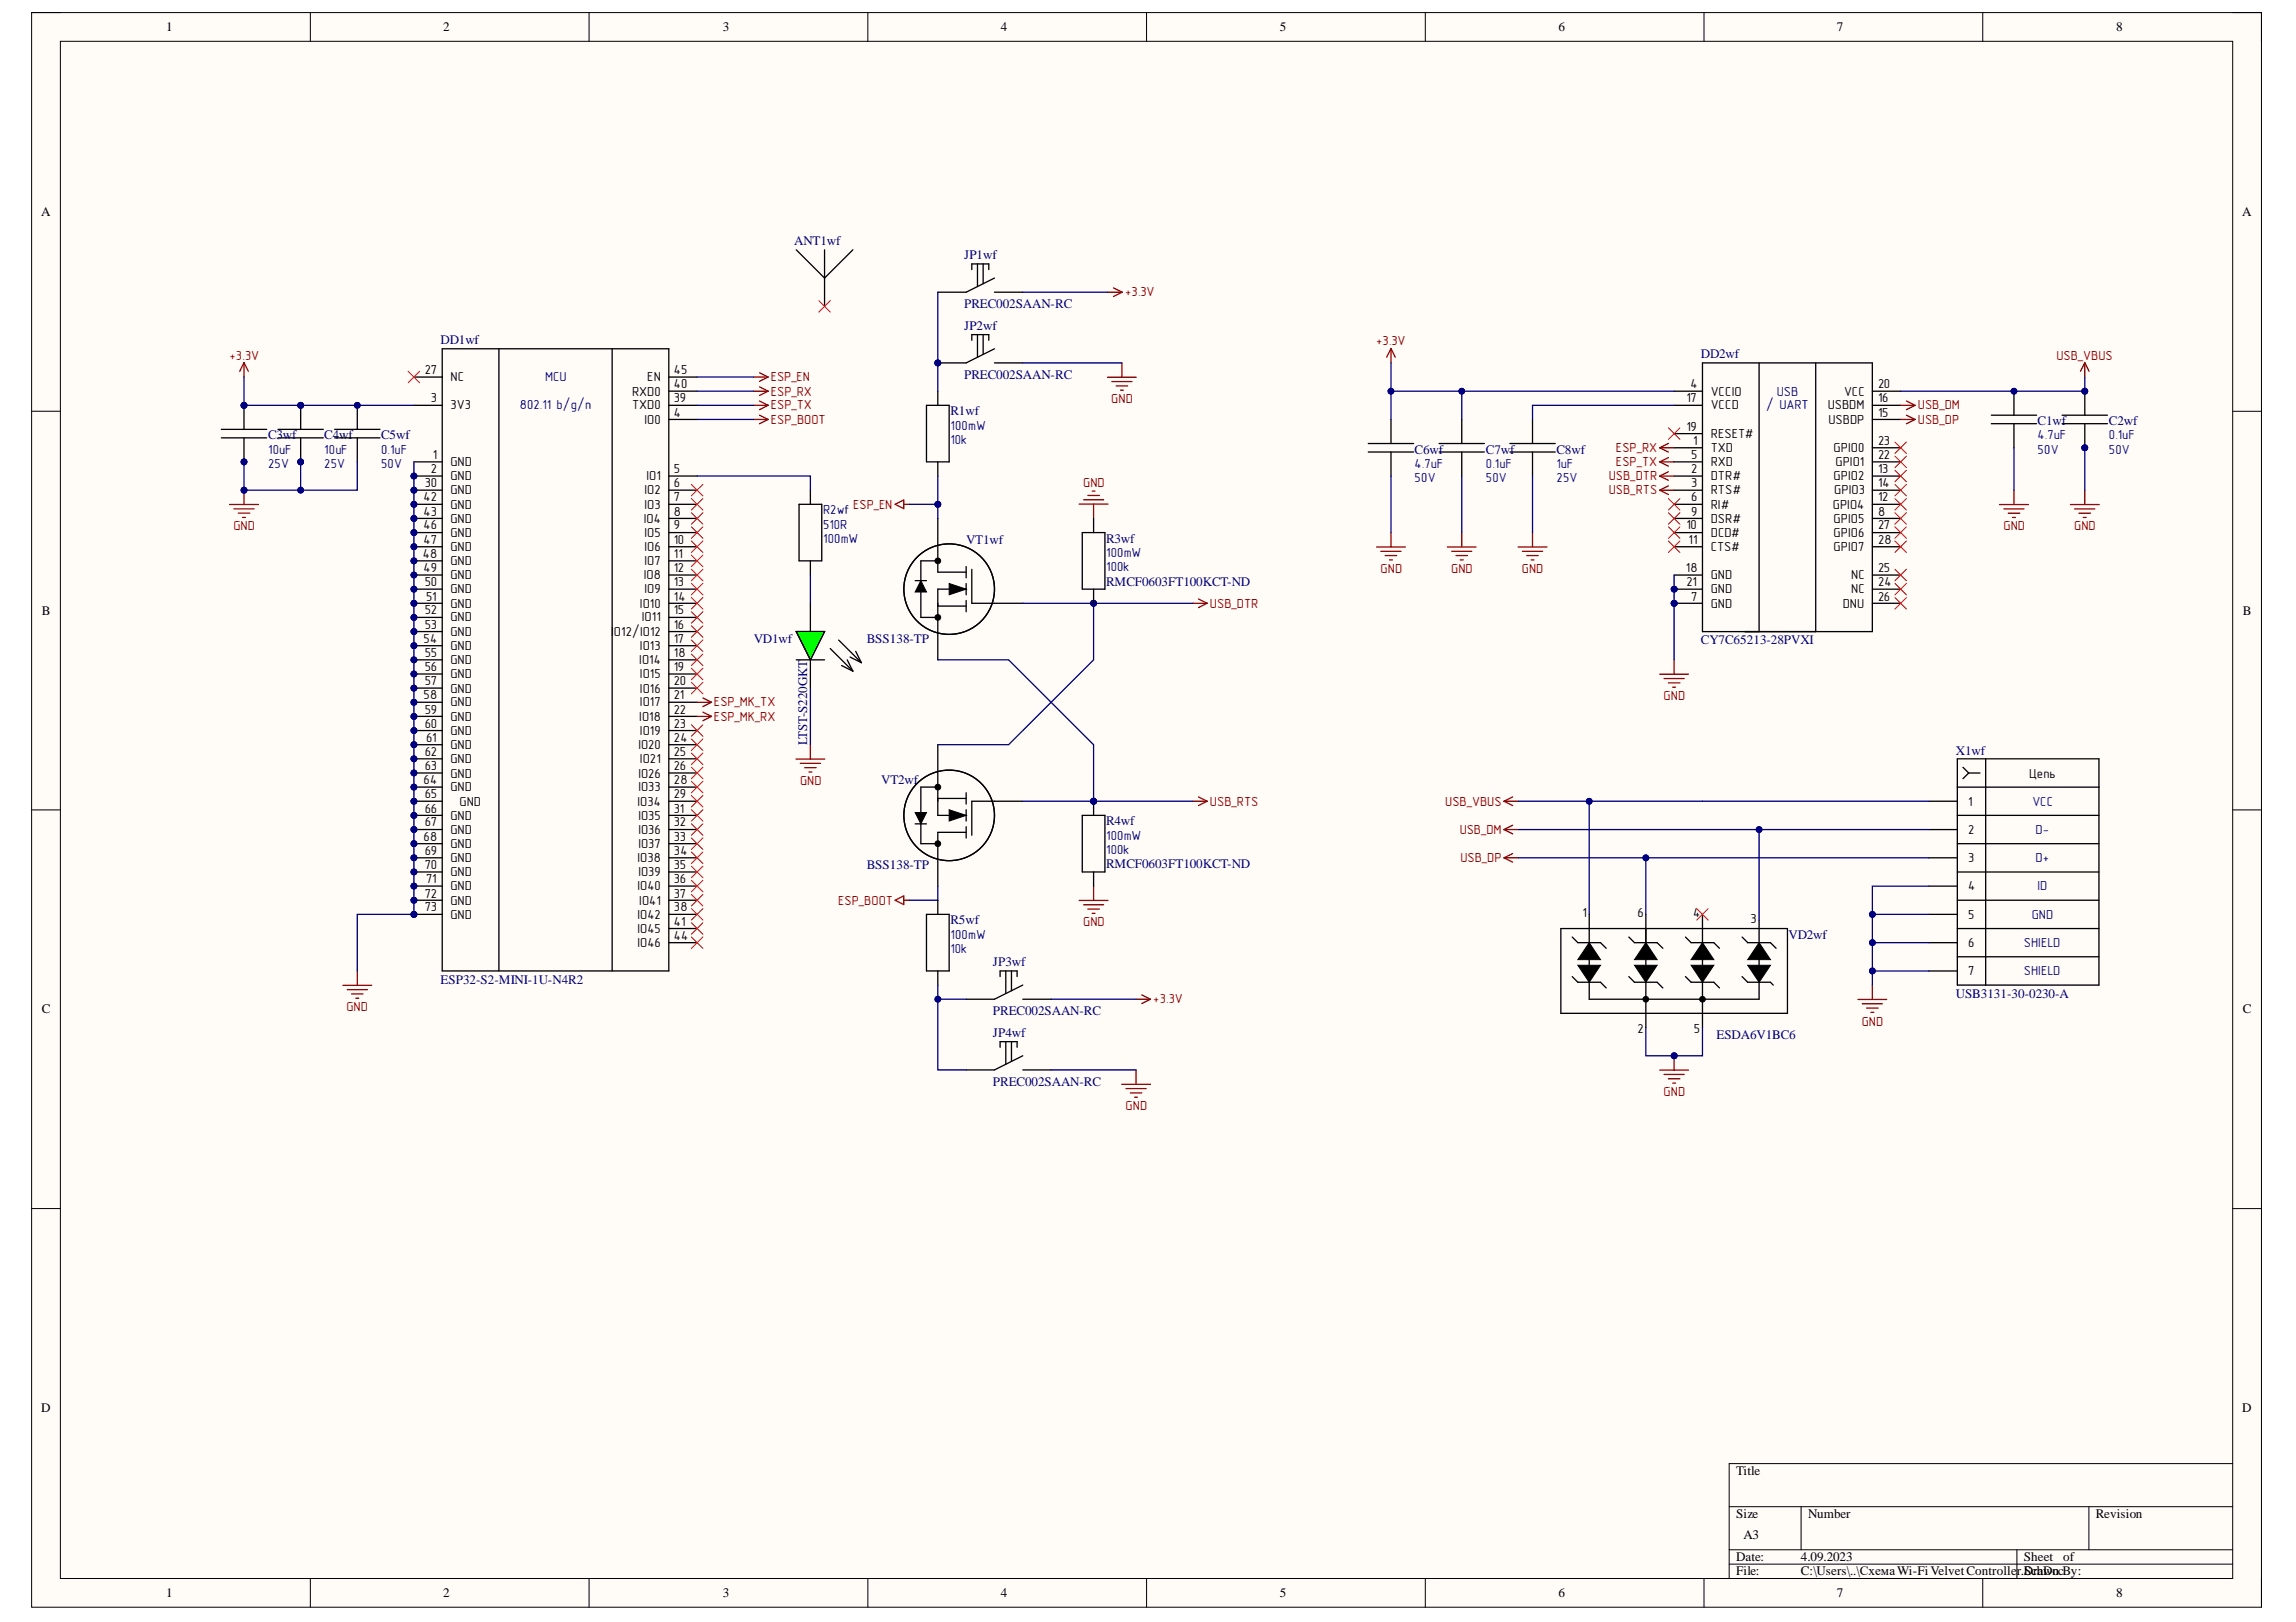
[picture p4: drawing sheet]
<svg xmlns="http://www.w3.org/2000/svg" width="297mm" height="210mm" viewBox="0 0 297 210" stroke-linecap="round" stroke-linejoin="round" font-family="sans-serif">
<defs><g id="words">
<g font-size="1.7">
<text x="21.5" y="4.1">1</text>
<text x="57.3" y="4.1">2</text>
<text x="93.5" y="4.1">3</text>
<text x="129.5" y="4.1">4</text>
<text x="165.6" y="4.1">5</text>
<text x="201.6" y="4.1">6</text>
<text x="237.6" y="4.1">7</text>
<text x="273.8" y="4.1">8</text>
<text x="5.3" y="28">A</text>
<text x="290.1" y="28">A</text>
<text x="55" y="48.4">27</text>
<text x="55.7" y="52">3</text>
<text x="58.3" y="53">3V3</text>
<text x="58.3" y="49.3">NC</text>
<text x="81.8" y="53">TXD0</text>
<text x="81.8" y="51.2">RXD0</text>
<text x="83.7" y="49.3">EN</text>
<text x="87.2" y="53.9">4</text>
<text x="87.2" y="52">39</text>
<text x="87.2" y="50.3">40</text>
<text x="87.2" y="48.4">45</text>
<text x="218.2" y="52">17</text>
<text x="218.7" y="50.3">4</text>
<text x="221.3" y="51.2">VCCIO</text>
<text x="221.3" y="53">VCCD</text>
<text x="236.5" y="53">USBDM</text>
<text x="238.6" y="51.2">VCC</text>
<text x="243" y="53.9">15</text>
<text x="243" y="52">16</text>
<text x="243" y="50.3">20</text>
<text x="56" y="59.4">1</text>
<text x="83.4" y="54.8">IO0</text>
<text x="218.2" y="55.8">19</text>
<text x="218.8" y="59.4">5</text>
<text x="219" y="57.5">1</text>
<text x="221.3" y="58.5">TXD</text>
<text x="221.3" y="56.7">RESET#</text>
<text x="236.5" y="54.8">USBDP</text>
<text x="237.2" y="58.5">GPIO0</text>
<text x="243" y="59.4">22</text>
<text x="243" y="57.5">23</text>
<text x="54.8" y="64.9">42</text>
<text x="55" y="63">30</text>
<text x="55.7" y="61.3">2</text>
<text x="58.3" y="60.3">GND</text>
<text x="58.3" y="62.2">GND</text>
<text x="58.3" y="64">GND</text>
<text x="58.3" y="65.8">GND</text>
<text x="83.4" y="64">IO2</text>
<text x="83.4" y="65.8">IO3</text>
<text x="83.6" y="62.2">IO1</text>
<text x="87.2" y="61.3">5</text>
<text x="87.2" y="63">6</text>
<text x="87.2" y="64.9">7</text>
<text x="218.8" y="61.3">2</text>
<text x="218.8" y="63">3</text>
<text x="218.8" y="64.9">6</text>
<text x="221.3" y="62.2">DTR#</text>
<text x="221.3" y="64">RTS#</text>
<text x="221.3" y="60.3">RXD</text>
<text x="221.3" y="65.8">RI#</text>
<text x="237.1" y="65.8">GPIO4</text>
<text x="237.2" y="62.2">GPIO2</text>
<text x="237.3" y="64">GPIO3</text>
<text x="237.5" y="60.3">GPIO1</text>
<text x="243" y="64.9">12</text>
<text x="243" y="61.3">13</text>
<text x="243" y="63">14</text>
<text x="54.8" y="66.7">43</text>
<text x="54.8" y="68.5">46</text>
<text x="54.8" y="70.4">47</text>
<text x="58.3" y="67.7">GND</text>
<text x="58.3" y="69.4">GND</text>
<text x="58.3" y="71.3">GND</text>
<text x="83.3" y="67.7">IO4</text>
<text x="83.4" y="69.4">IO5</text>
<text x="83.4" y="71.3">IO6</text>
<text x="87.2" y="66.7">8</text>
<text x="87.2" y="68.5">9</text>
<text x="87.2" y="70.4">10</text>
<text x="218.2" y="68.5">10</text>
<text x="218.4" y="70.4">11</text>
<text x="218.8" y="66.7">9</text>
<text x="221.3" y="67.7">DSR#</text>
<text x="221.3" y="69.4">DCD#</text>
<text x="221.3" y="71.3">CTS#</text>
<text x="237.2" y="67.7">GPIO5</text>
<text x="237.2" y="69.4">GPIO6</text>
<text x="237.2" y="71.3">GPIO7</text>
<text x="243" y="66.7">8</text>
<text x="243" y="68.5">27</text>
<text x="243" y="70.4">28</text>
<text x="54.7" y="72.2">48</text>
<text x="54.8" y="74">49</text>
<text x="55" y="75.9">50</text>
<text x="55.1" y="77.7">51</text>
<text x="58.3" y="73.2">GND</text>
<text x="58.3" y="74.9">GND</text>
<text x="58.3" y="76.8">GND</text>
<text x="83.3" y="74.9">IO8</text>
<text x="83.4" y="73.2">IO7</text>
<text x="83.4" y="76.8">IO9</text>
<text x="87.2" y="72.2">11</text>
<text x="87.2" y="74">12</text>
<text x="87.2" y="75.9">13</text>
<text x="87.2" y="77.7">14</text>
<text x="218.1" y="74">18</text>
<text x="218.2" y="75.9">21</text>
<text x="218.8" y="77.7">7</text>
<text x="221.3" y="74.9">GND</text>
<text x="221.3" y="76.8">GND</text>
<text x="239.5" y="76.8">NC</text>
<text x="239.5" y="74.9">NC</text>
<text x="243" y="75.9">24</text>
<text x="243" y="74">25</text>
<text x="243" y="77.7">26</text>
<text x="5.4" y="79.6">B</text>
<text x="54.8" y="83.2">54</text>
<text x="55" y="79.5">52</text>
<text x="55" y="81.4">53</text>
<text x="58.3" y="78.7">GND</text>
<text x="58.3" y="80.4">GND</text>
<text x="58.3" y="82.3">GND</text>
<text x="79.1" y="82.3">IO12/IO12</text>
<text x="82.8" y="78.7">IO10</text>
<text x="83" y="80.4">IO11</text>
<text x="87.2" y="79.5">15</text>
<text x="87.2" y="81.4">16</text>
<text x="87.2" y="83.2">17</text>
<text x="221.3" y="78.7">GND</text>
<text x="238.4" y="78.7">DNU</text>
<text x="290.2" y="79.6">B</text>
<text x="55" y="85">55</text>
<text x="55" y="86.8">56</text>
<text x="55" y="88.7">57</text>
<text x="58.3" y="84.1">GND</text>
<text x="58.3" y="85.9">GND</text>
<text x="58.3" y="87.8">GND</text>
<text x="58.3" y="89.6">GND</text>
<text x="82.7" y="85.9">IO14</text>
<text x="82.8" y="84.1">IO13</text>
<text x="82.8" y="87.8">IO15</text>
<text x="82.8" y="89.6">IO16</text>
<text x="87.2" y="85">18</text>
<text x="87.2" y="86.8">19</text>
<text x="87.2" y="88.7">20</text>
<text x="54.8" y="90.5">58</text>
<text x="55" y="92.3">59</text>
<text x="55" y="94.2">60</text>
<text x="55.1" y="96">61</text>
<text x="58.3" y="91.4">GND</text>
<text x="58.3" y="93.3">GND</text>
<text x="58.3" y="95.1">GND</text>
<text x="82.7" y="93.3">IO18</text>
<text x="82.8" y="91.4">IO17</text>
<text x="82.8" y="95.1">IO19</text>
<text x="87.2" y="90.5">21</text>
<text x="87.2" y="92.3">22</text>
<text x="87.2" y="94.2">23</text>
<text x="87.2" y="96">24</text>
<text x="54.8" y="101.5">64</text>
<text x="55" y="97.8">62</text>
<text x="55" y="99.7">63</text>
<text x="58.3" y="96.9">GND</text>
<text x="58.3" y="98.8">GND</text>
<text x="58.3" y="100.6">GND</text>
<text x="82.6" y="96.9">IO20</text>
<text x="82.6" y="100.6">IO26</text>
<text x="82.8" y="98.8">IO21</text>
<text x="87.2" y="97.8">25</text>
<text x="87.2" y="99.7">26</text>
<text x="87.2" y="101.5">28</text>
<text x="262.5" y="100.6">Цепь</text>
<text x="55" y="103.3">65</text>
<text x="55" y="105.2">66</text>
<text x="55" y="107">67</text>
<text x="58.3" y="102.4">GND</text>
<text x="58.3" y="106.1">GND</text>
<text x="58.3" y="107.9">GND</text>
<text x="59.5" y="104.3">GND</text>
<text x="82.5" y="104.3">IO34</text>
<text x="82.6" y="102.4">IO33</text>
<text x="82.6" y="107.9">IO36</text>
<text x="82.6" y="106.1">IO35</text>
<text x="87.2" y="103.3">29</text>
<text x="87.2" y="107">32</text>
<text x="87.2" y="105.2">31</text>
<text x="254.6" y="104.3">1</text>
<text x="254.6" y="107.9">2</text>
<text x="54.8" y="108.8">68</text>
<text x="55" y="110.7">69</text>
<text x="55" y="112.4">70</text>
<text x="58.3" y="109.7">GND</text>
<text x="58.3" y="111.6">GND</text>
<text x="58.3" y="113.4">GND</text>
<text x="82.5" y="111.6">IO38</text>
<text x="82.6" y="109.7">IO37</text>
<text x="82.6" y="113.4">IO39</text>
<text x="87.2" y="108.8">33</text>
<text x="87.2" y="110.7">34</text>
<text x="87.2" y="112.4">35</text>
<text x="254.6" y="111.6">3</text>
<text x="55" y="116.2">72</text>
<text x="55" y="117.9">73</text>
<text x="55.1" y="114.3">71</text>
<text x="58.3" y="115.2">GND</text>
<text x="58.3" y="117.1">GND</text>
<text x="58.3" y="118.9">GND</text>
<text x="82.5" y="115.2">IO40</text>
<text x="82.5" y="118.9">IO42</text>
<text x="82.7" y="117.1">IO41</text>
<text x="87.2" y="114.3">36</text>
<text x="87.2" y="116.2">37</text>
<text x="87.2" y="117.9">38</text>
<text x="87.2" y="119.8">41</text>
<text x="204.7" y="118.7">1</text>
<text x="211.8" y="118.7">6</text>
<text x="219" y="118.7">4</text>
<text x="226.5" y="119.5">3</text>
<text x="254.6" y="115.2">4</text>
<text x="254.6" y="118.9">5</text>
<text x="82.5" y="120.7">IO45</text>
<text x="82.5" y="122.6">IO46</text>
<text x="87.2" y="121.7">44</text>
<text x="254.6" y="122.6">6</text>
<text x="5.4" y="131.1">C</text>
<text x="254.6" y="126.2">7</text>
<text x="290.2" y="131.1">C</text>
<text x="211.8" y="133.7">2</text>
<text x="219.1" y="133.7">5</text>
<text x="5.3" y="182.7">D</text>
<text x="290.1" y="182.7">D</text>
<text x="224.6" y="190.8">Title</text>
<text x="224.6" y="196.4">Size</text>
<text x="233.9" y="196.4">Number</text>
<text x="271.1" y="196.4">Revision</text>
<text x="224.6" y="202">Date:</text>
<text x="224.6" y="203.9">File:</text>
<text x="225.5" y="199.2">A3</text>
<text x="233" y="202">4.09.2023</text>
<text x="233" y="203.9">C:\Users\..\СхемаWi-FiVelvetController.SchDoc</text>
<text x="261.8" y="202">Sheet</text>
<text x="261.8" y="203.9">Drawn By:</text>
<text x="266.9" y="202">of</text>
<text x="21.5" y="206.6">1</text>
<text x="57.3" y="206.6">2</text>
<text x="93.5" y="206.6">3</text>
<text x="129.5" y="206.6">4</text>
<text x="165.6" y="206.6">5</text>
<text x="201.6" y="206.6">6</text>
<text x="237.6" y="206.6">7</text>
<text x="273.8" y="206.6">8</text>
</g>
<g font-size="1.7" fill="#000080">
<text x="102.8" y="31.8">ANT1wf</text>
<text x="124.7" y="33.5">JP1wf</text>
<text x="124.7" y="39.9">PREC002SAAN-RC</text>
<text x="57" y="44.5">DD1wf</text>
<text x="124.7" y="42.7">JP2wf</text>
<text x="220.1" y="46.4">DD2wf</text>
<text x="67.2" y="53">802.11 b/g/n</text>
<text x="70.5" y="49.3">MCU</text>
<text x="123" y="53.7">R1wf</text>
<text x="124.7" y="49">PREC002SAAN-RC</text>
<text x="228.5" y="53">/ UART</text>
<text x="229.9" y="51.2">USB</text>
<text x="34.7" y="58.7">10uF</text>
<text x="34.7" y="56.9">C3wf</text>
<text x="41.9" y="58.7">10uF</text>
<text x="41.9" y="56.9">C4wf</text>
<text x="49.3" y="58.7">0.1uF</text>
<text x="49.3" y="56.9">C5wf</text>
<text x="123" y="55.6">100mW</text>
<text x="123" y="57.4">10k</text>
<text x="183" y="58.7">C6wf</text>
<text x="192.2" y="58.7">C7wf</text>
<text x="201.4" y="58.7">C8wf</text>
<text x="263.6" y="56.9">4.7uF</text>
<text x="263.6" y="58.7">50V</text>
<text x="263.6" y="55">C1wf</text>
<text x="272.8" y="56.9">0.1uF</text>
<text x="272.8" y="58.7">50V</text>
<text x="272.8" y="55">C2wf</text>
<text x="34.7" y="60.6">25V</text>
<text x="41.9" y="60.6">25V</text>
<text x="49.3" y="60.6">50V</text>
<text x="183" y="60.6">4.7uF</text>
<text x="183" y="62.4">50V</text>
<text x="192.2" y="60.6">0.1uF</text>
<text x="192.2" y="62.4">50V</text>
<text x="201.4" y="60.6">1uF</text>
<text x="201.4" y="62.4">25V</text>
<text x="106.5" y="68.4">510R</text>
<text x="106.5" y="70.3">100mW</text>
<text x="106.5" y="66.6">R2wf</text>
<text x="125" y="70.4">VT1wf</text>
<text x="143.1" y="70.2">R3wf</text>
<text x="143.1" y="72.1">100mW</text>
<text x="143.1" y="73.9">100k</text>
<text x="143.1" y="75.8">RMCF0603FT100KCT-ND</text>
<text x="97.5" y="83.2">VD1wf</text>
<text x="112.1" y="83.2">BSS138-TP</text>
<text x="220.1" y="83.4">CY7C65213-28PVXI</text>
<text x="104.4" y="96.4" transform="rotate(-90 104.4 96.4)">LTST-S220GKT</text>
<text x="114" y="101.5">VT2wf</text>
<text x="253" y="97.7">X1wf</text>
<text x="143.1" y="106.8">R4wf</text>
<text x="262.9" y="104.3">VCC</text>
<text x="263.4" y="107.9">D-</text>
<text x="112.1" y="112.4">BSS138-TP</text>
<text x="143.1" y="108.6">100mW</text>
<text x="143.1" y="110.5">100k</text>
<text x="143.1" y="112.4">RMCF0603FT100KCT-ND</text>
<text x="263.4" y="111.6">D+</text>
<text x="123" y="119.6">R5wf</text>
<text x="262.8" y="118.9">GND</text>
<text x="263.6" y="115.2">ID</text>
<text x="123" y="121.5">100mW</text>
<text x="123" y="123.3">10k</text>
<text x="128.5" y="125">JP3wf</text>
<text x="231.4" y="121.5">VD2wf</text>
<text x="261.8" y="122.6">SHIELD</text>
<text x="57" y="127.3">ESP32-S2-MINI-1U-N4R2</text>
<text x="128.5" y="131.4">PREC002SAAN-RC</text>
<text x="253" y="129.2">USB3131-30-0230-A</text>
<text x="261.8" y="126.2">SHIELD</text>
<text x="128.5" y="134.2">JP4wf</text>
<text x="222.1" y="134.4">ESDA6V1BC6</text>
<text x="128.5" y="140.5">PREC002SAAN-RC</text>
</g>
<g font-size="1.7" fill="#800000">
<text x="145.5" y="38.4">+3.3V</text>
<text x="29.7" y="46.6">+3.3V</text>
<text x="178" y="44.7">+3.3V</text>
<text x="266.1" y="46.6">USB_VBUS</text>
<text x="99.7" y="49.3">ESP_EN</text>
<text x="99.7" y="53">ESP_TX</text>
<text x="99.7" y="51.2">ESP_RX</text>
<text x="143.8" y="52.1">GND</text>
<text x="248.1" y="53">USB_DM</text>
<text x="99.7" y="54.8">ESP_BOOT</text>
<text x="209.1" y="58.5">ESP_RX</text>
<text x="248.1" y="54.8">USB_DP</text>
<text x="110.4" y="65.8">ESP_EN</text>
<text x="140.1" y="63">GND</text>
<text x="208.1" y="64">USB_RTS</text>
<text x="208.1" y="62.2">USB_DTR</text>
<text x="209.1" y="60.3">ESP_TX</text>
<text x="30.2" y="68.6">GND</text>
<text x="259.2" y="68.6">GND</text>
<text x="268.3" y="68.6">GND</text>
<text x="178.6" y="74.1">GND</text>
<text x="187.7" y="74.1">GND</text>
<text x="196.9" y="74.1">GND</text>
<text x="156.5" y="78.7">USB_DTR</text>
<text x="92.4" y="91.4">ESP_MK_TX</text>
<text x="92.4" y="93.3">ESP_MK_RX</text>
<text x="215.2" y="90.6">GND</text>
<text x="103.5" y="101.5">GND</text>
<text x="156.5" y="104.3">USB_RTS</text>
<text x="187" y="104.3">USB_VBUS</text>
<text x="188.8" y="107.9">USB_DM</text>
<text x="188.9" y="111.6">USB_DP</text>
<text x="108.4" y="117.1">ESP_BOOT</text>
<text x="140.1" y="119.9">GND</text>
<text x="44.8" y="130.9">GND</text>
<text x="149.2" y="129.8">+3.3V</text>
<text x="240.9" y="132.7">GND</text>
<text x="145.6" y="143.7">GND</text>
<text x="215.2" y="141.8">GND</text>
</g>
</g></defs>
<path d="M4.1 1.6h288.5v206.4h-288.5z" fill-rule="evenodd" fill="#fffcf8"/>
<path d="M4.1 1.6h288.5v206.4h-288.5z" fill="none" stroke="#000" stroke-width=".13"/>
<path d="M7.8 5.3h281v199h-281z" fill-rule="evenodd" fill="#fffcf8"/>
<g fill="none" stroke="#000" stroke-width=".13">
<path d="M4.1 1.6h3.7M7.8 5.3h281v199h-281zM40.1 1.6v3.7M76.2 1.6v3.7M112.3 1.6v3.7M148.3 1.6v3.7M184.4 1.6v3.7M220.5 1.6v3.7M256.5 1.6v3.7M288.8 1.6h3.8v3.7M4.1 53.2h3.7M288.8 53.2h3.8"/>
<path d="M4.1 104.8h3.7M288.8 104.8h3.8M4.1 156.4h3.7M288.8 156.4h3.8M223.7 195h65.1M233 195v5.6M270.2 195v5.6M288.8 189.4h-65.1v14.9M40.1 204.3v3.7M76.2 204.3v3.7M112.3 204.3v3.7M148.3 204.3v3.7"/>
<path d="M184.4 204.3v3.7M220.5 204.3v3.7M223.7 200.6h65.1M223.7 202.4h65.1M256.5 204.3v3.7M260.9 200.6v3.7M292.6 204.3v3.7"/>
</g>
<circle cx="53.6" cy="61.6" r=".37" fill="#000080"/>
<circle cx="53.6" cy="61.6" r=".37" fill="none" stroke="#000080" stroke-width=".13"/>
<circle cx="53.6" cy="63.4" r=".37" fill="#000080"/>
<circle cx="53.6" cy="63.4" r=".37" fill="none" stroke="#000080" stroke-width=".13"/>
<circle cx="53.6" cy="65.3" r=".37" fill="#000080"/>
<circle cx="53.6" cy="65.3" r=".37" fill="none" stroke="#000080" stroke-width=".13"/>
<circle cx="53.6" cy="67.1" r=".37" fill="#000080"/>
<circle cx="53.6" cy="67.1" r=".37" fill="none" stroke="#000080" stroke-width=".13"/>
<circle cx="53.5" cy="68.9" r=".37" fill="#000080"/>
<circle cx="53.5" cy="68.9" r=".37" fill="none" stroke="#000080" stroke-width=".13"/>
<circle cx="53.6" cy="70.8" r=".37" fill="#000080"/>
<circle cx="53.6" cy="70.8" r=".37" fill="none" stroke="#000080" stroke-width=".13"/>
<circle cx="53.6" cy="72.6" r=".37" fill="#000080"/>
<circle cx="53.6" cy="72.6" r=".37" fill="none" stroke="#000080" stroke-width=".13"/>
<circle cx="53.6" cy="74.4" r=".37" fill="#000080"/>
<circle cx="53.6" cy="74.4" r=".37" fill="none" stroke="#000080" stroke-width=".13"/>
<circle cx="53.6" cy="76.2" r=".37" fill="#000080"/>
<circle cx="53.6" cy="76.2" r=".37" fill="none" stroke="#000080" stroke-width=".13"/>
<circle cx="53.6" cy="78.1" r=".37" fill="#000080"/>
<circle cx="53.6" cy="78.1" r=".37" fill="none" stroke="#000080" stroke-width=".13"/>
<circle cx="53.6" cy="79.9" r=".37" fill="#000080"/>
<circle cx="53.6" cy="79.9" r=".37" fill="none" stroke="#000080" stroke-width=".13"/>
<circle cx="53.5" cy="81.7" r=".37" fill="#000080"/>
<circle cx="53.5" cy="81.7" r=".37" fill="none" stroke="#000080" stroke-width=".13"/>
<circle cx="53.6" cy="83.6" r=".37" fill="#000080"/>
<circle cx="53.6" cy="83.6" r=".37" fill="none" stroke="#000080" stroke-width=".13"/>
<circle cx="53.6" cy="85.4" r=".37" fill="#000080"/>
<circle cx="53.6" cy="85.4" r=".37" fill="none" stroke="#000080" stroke-width=".13"/>
<circle cx="53.6" cy="87.2" r=".37" fill="#000080"/>
<circle cx="53.6" cy="87.2" r=".37" fill="none" stroke="#000080" stroke-width=".13"/>
<circle cx="53.6" cy="89.1" r=".37" fill="#000080"/>
<circle cx="53.6" cy="89.1" r=".37" fill="none" stroke="#000080" stroke-width=".13"/>
<circle cx="53.6" cy="90.9" r=".37" fill="#000080"/>
<circle cx="53.6" cy="90.9" r=".37" fill="none" stroke="#000080" stroke-width=".13"/>
<circle cx="53.6" cy="92.7" r=".37" fill="#000080"/>
<circle cx="53.6" cy="92.7" r=".37" fill="none" stroke="#000080" stroke-width=".13"/>
<circle cx="53.5" cy="94.5" r=".37" fill="#000080"/>
<circle cx="53.5" cy="94.5" r=".37" fill="none" stroke="#000080" stroke-width=".13"/>
<circle cx="53.6" cy="96.4" r=".37" fill="#000080"/>
<circle cx="53.6" cy="96.4" r=".37" fill="none" stroke="#000080" stroke-width=".13"/>
<circle cx="53.6" cy="98.2" r=".37" fill="#000080"/>
<circle cx="53.6" cy="98.2" r=".37" fill="none" stroke="#000080" stroke-width=".13"/>
<circle cx="53.6" cy="100" r=".37" fill="#000080"/>
<circle cx="53.6" cy="100" r=".37" fill="none" stroke="#000080" stroke-width=".13"/>
<circle cx="53.6" cy="101.9" r=".37" fill="#000080"/>
<circle cx="53.6" cy="101.9" r=".37" fill="none" stroke="#000080" stroke-width=".13"/>
<circle cx="53.6" cy="103.7" r=".37" fill="#000080"/>
<circle cx="53.6" cy="103.7" r=".37" fill="none" stroke="#000080" stroke-width=".13"/>
<circle cx="53.6" cy="105.5" r=".37" fill="#000080"/>
<circle cx="53.6" cy="105.5" r=".37" fill="none" stroke="#000080" stroke-width=".13"/>
<circle cx="53.5" cy="107.3" r=".37" fill="#000080"/>
<circle cx="53.5" cy="107.3" r=".37" fill="none" stroke="#000080" stroke-width=".13"/>
<circle cx="53.6" cy="109.2" r=".37" fill="#000080"/>
<circle cx="53.6" cy="109.2" r=".37" fill="none" stroke="#000080" stroke-width=".13"/>
<circle cx="53.6" cy="111" r=".37" fill="#000080"/>
<circle cx="53.6" cy="111" r=".37" fill="none" stroke="#000080" stroke-width=".13"/>
<circle cx="53.6" cy="112.8" r=".37" fill="#000080"/>
<circle cx="53.6" cy="112.8" r=".37" fill="none" stroke="#000080" stroke-width=".13"/>
<circle cx="53.6" cy="114.7" r=".37" fill="#000080"/>
<circle cx="53.6" cy="114.7" r=".37" fill="none" stroke="#000080" stroke-width=".13"/>
<circle cx="53.6" cy="116.5" r=".37" fill="#000080"/>
<circle cx="53.6" cy="116.5" r=".37" fill="none" stroke="#000080" stroke-width=".13"/>
<circle cx="53.6" cy="118.3" r=".37" fill="#000080"/>
<circle cx="53.6" cy="118.3" r=".37" fill="none" stroke="#000080" stroke-width=".13"/>
<path d="M53.5 59.8h3.7M53.5 61.6h3.7" fill="none" stroke="#000" stroke-width=".17"/>
<circle cx="53.6" cy="61.6" r=".37" fill="#000080"/>
<circle cx="53.6" cy="61.6" r=".37" fill="none" stroke="#000080" stroke-width=".13"/>
<g fill="none" stroke="#000" stroke-width=".17">
<path d="M53.5 52.5h3.7M53.5 48.8h3.7M86.5 54.3h3.7M53.5 63.4h3.7M86.5 61.6h3.7M86.5 63.4h3.7M86.5 65.3h3.7M86.5 67.1h3.7M86.5 68.9h3.7M86.5 70.8h3.7M86.5 72.6h3.7M86.5 74.4h3.7"/>
<path d="M86.5 76.2h3.7M86.5 78.1h3.7M86.5 79.9h3.7M86.5 81.7h3.7M86.5 83.6h3.7M86.5 85.4h3.7M86.5 87.2h3.7M86.5 89h3.7M86.5 90.9h3.7M86.5 92.7h3.7M86.5 94.5h3.7M86.5 96.4h3.7"/>
<path d="M86.5 98.2h3.7M86.5 100h3.7M86.5 101.9h3.7M86.5 103.7h3.7"/>
</g>
<circle cx="53.6" cy="63.4" r=".37" fill="#000080"/>
<circle cx="53.6" cy="63.4" r=".37" fill="none" stroke="#000080" stroke-width=".13"/>
<path d="M86.5 52.5h3.7M86.5 50.6h3.7M53.5 65.3h3.7M86.5 107.3h3.7M86.5 109.2h3.7M86.5 111h3.7M86.5 112.8h3.7M86.5 114.7h3.7M86.5 116.5h3.7M86.5 118.3h3.7M86.5 120.2h3.7" fill="none" stroke="#000" stroke-width=".17"/>
<circle cx="53.6" cy="65.3" r=".37" fill="#000080"/>
<circle cx="53.6" cy="65.3" r=".37" fill="none" stroke="#000080" stroke-width=".13"/>
<path d="M53.5 67.1h3.7" fill="none" stroke="#000" stroke-width=".17"/>
<circle cx="53.6" cy="67.1" r=".37" fill="#000080"/>
<circle cx="53.6" cy="67.1" r=".37" fill="none" stroke="#000080" stroke-width=".13"/>
<path d="M86.5 48.8h3.7M53.5 68.9h3.7M86.5 105.5h3.7M86.5 122h3.7" fill="none" stroke="#000" stroke-width=".17"/>
<circle cx="53.5" cy="68.9" r=".37" fill="#000080"/>
<circle cx="53.5" cy="68.9" r=".37" fill="none" stroke="#000080" stroke-width=".13"/>
<path d="M53.5 70.8h3.7" fill="none" stroke="#000" stroke-width=".17"/>
<circle cx="53.6" cy="70.8" r=".37" fill="#000080"/>
<circle cx="53.6" cy="70.8" r=".37" fill="none" stroke="#000080" stroke-width=".13"/>
<path d="M53.5 72.6h3.7" fill="none" stroke="#000" stroke-width=".17"/>
<circle cx="53.6" cy="72.6" r=".37" fill="#000080"/>
<circle cx="53.6" cy="72.6" r=".37" fill="none" stroke="#000080" stroke-width=".13"/>
<path d="M53.5 74.4h3.7" fill="none" stroke="#000" stroke-width=".17"/>
<circle cx="53.6" cy="74.4" r=".37" fill="#000080"/>
<circle cx="53.6" cy="74.4" r=".37" fill="none" stroke="#000080" stroke-width=".13"/>
<path d="M53.5 76.2h3.7" fill="none" stroke="#000" stroke-width=".17"/>
<circle cx="53.6" cy="76.2" r=".37" fill="#000080"/>
<circle cx="53.6" cy="76.2" r=".37" fill="none" stroke="#000080" stroke-width=".13"/>
<path d="M53.5 78.1h3.7" fill="none" stroke="#000" stroke-width=".17"/>
<circle cx="53.6" cy="78.1" r=".37" fill="#000080"/>
<circle cx="53.6" cy="78.1" r=".37" fill="none" stroke="#000080" stroke-width=".13"/>
<path d="M53.5 79.9h3.7" fill="none" stroke="#000" stroke-width=".17"/>
<circle cx="53.6" cy="79.9" r=".37" fill="#000080"/>
<circle cx="53.6" cy="79.9" r=".37" fill="none" stroke="#000080" stroke-width=".13"/>
<path d="M53.5 81.7h3.7" fill="none" stroke="#000" stroke-width=".17"/>
<circle cx="53.5" cy="81.7" r=".37" fill="#000080"/>
<circle cx="53.5" cy="81.7" r=".37" fill="none" stroke="#000080" stroke-width=".13"/>
<path d="M53.5 83.6h3.7" fill="none" stroke="#000" stroke-width=".17"/>
<circle cx="53.6" cy="83.6" r=".37" fill="#000080"/>
<circle cx="53.6" cy="83.6" r=".37" fill="none" stroke="#000080" stroke-width=".13"/>
<path d="M53.5 85.4h3.7" fill="none" stroke="#000" stroke-width=".17"/>
<circle cx="53.6" cy="85.4" r=".37" fill="#000080"/>
<circle cx="53.6" cy="85.4" r=".37" fill="none" stroke="#000080" stroke-width=".13"/>
<path d="M53.5 87.2h3.7" fill="none" stroke="#000" stroke-width=".17"/>
<circle cx="53.6" cy="87.2" r=".37" fill="#000080"/>
<circle cx="53.6" cy="87.2" r=".37" fill="none" stroke="#000080" stroke-width=".13"/>
<path d="M53.5 89h3.7" fill="none" stroke="#000" stroke-width=".17"/>
<circle cx="53.6" cy="89.1" r=".37" fill="#000080"/>
<circle cx="53.6" cy="89.1" r=".37" fill="none" stroke="#000080" stroke-width=".13"/>
<path d="M53.5 90.9h3.7" fill="none" stroke="#000" stroke-width=".17"/>
<circle cx="53.6" cy="90.9" r=".37" fill="#000080"/>
<circle cx="53.6" cy="90.9" r=".37" fill="none" stroke="#000080" stroke-width=".13"/>
<path d="M53.5 92.7h3.7" fill="none" stroke="#000" stroke-width=".17"/>
<circle cx="53.6" cy="92.7" r=".37" fill="#000080"/>
<circle cx="53.6" cy="92.7" r=".37" fill="none" stroke="#000080" stroke-width=".13"/>
<path d="M53.5 94.5h3.7" fill="none" stroke="#000" stroke-width=".17"/>
<circle cx="53.5" cy="94.5" r=".37" fill="#000080"/>
<circle cx="53.5" cy="94.5" r=".37" fill="none" stroke="#000080" stroke-width=".13"/>
<path d="M53.5 96.4h3.7" fill="none" stroke="#000" stroke-width=".17"/>
<circle cx="53.6" cy="96.4" r=".37" fill="#000080"/>
<circle cx="53.6" cy="96.4" r=".37" fill="none" stroke="#000080" stroke-width=".13"/>
<path d="M53.5 98.2h3.7" fill="none" stroke="#000" stroke-width=".17"/>
<circle cx="53.6" cy="98.2" r=".37" fill="#000080"/>
<circle cx="53.6" cy="98.2" r=".37" fill="none" stroke="#000080" stroke-width=".13"/>
<path d="M53.5 100h3.7" fill="none" stroke="#000" stroke-width=".17"/>
<circle cx="53.6" cy="100" r=".37" fill="#000080"/>
<circle cx="53.6" cy="100" r=".37" fill="none" stroke="#000080" stroke-width=".13"/>
<path d="M53.5 101.9h3.7" fill="none" stroke="#000" stroke-width=".17"/>
<circle cx="53.6" cy="101.9" r=".37" fill="#000080"/>
<circle cx="53.6" cy="101.9" r=".37" fill="none" stroke="#000080" stroke-width=".13"/>
<path d="M53.5 103.7h3.7" fill="none" stroke="#000" stroke-width=".17"/>
<circle cx="53.6" cy="103.7" r=".37" fill="#000080"/>
<circle cx="53.6" cy="103.7" r=".37" fill="none" stroke="#000080" stroke-width=".13"/>
<path d="M53.5 105.5h3.7" fill="none" stroke="#000" stroke-width=".17"/>
<circle cx="53.6" cy="105.5" r=".37" fill="#000080"/>
<circle cx="53.6" cy="105.5" r=".37" fill="none" stroke="#000080" stroke-width=".13"/>
<path d="M53.5 107.3h3.7" fill="none" stroke="#000" stroke-width=".17"/>
<circle cx="53.5" cy="107.3" r=".37" fill="#000080"/>
<circle cx="53.5" cy="107.3" r=".37" fill="none" stroke="#000080" stroke-width=".13"/>
<path d="M53.5 109.2h3.7" fill="none" stroke="#000" stroke-width=".17"/>
<circle cx="53.6" cy="109.2" r=".37" fill="#000080"/>
<circle cx="53.6" cy="109.2" r=".37" fill="none" stroke="#000080" stroke-width=".13"/>
<path d="M53.5 111h3.7" fill="none" stroke="#000" stroke-width=".17"/>
<circle cx="53.6" cy="111" r=".37" fill="#000080"/>
<circle cx="53.6" cy="111" r=".37" fill="none" stroke="#000080" stroke-width=".13"/>
<path d="M53.5 112.8h3.7" fill="none" stroke="#000" stroke-width=".17"/>
<circle cx="53.6" cy="112.8" r=".37" fill="#000080"/>
<circle cx="53.6" cy="112.8" r=".37" fill="none" stroke="#000080" stroke-width=".13"/>
<path d="M53.5 114.7h3.7" fill="none" stroke="#000" stroke-width=".17"/>
<circle cx="53.6" cy="114.7" r=".37" fill="#000080"/>
<circle cx="53.6" cy="114.7" r=".37" fill="none" stroke="#000080" stroke-width=".13"/>
<path d="M53.5 116.5h3.7" fill="none" stroke="#000" stroke-width=".17"/>
<circle cx="53.6" cy="116.5" r=".37" fill="#000080"/>
<circle cx="53.6" cy="116.5" r=".37" fill="none" stroke="#000080" stroke-width=".13"/>
<path d="M53.5 118.3h3.7" fill="none" stroke="#000" stroke-width=".17"/>
<circle cx="53.6" cy="118.3" r=".37" fill="#000080"/>
<circle cx="53.6" cy="118.3" r=".37" fill="none" stroke="#000080" stroke-width=".13"/>
<path d="M57.2 45.1h29.3v80.5h-29.3zM64.5 45.1v80.5M79.2 45.1v80.5" fill="none" stroke="#000" stroke-width=".17"/>
<path d="M29.7 65.3h3.7M30.3 65.8h2.6M30.8 66.4h1.5M31.4 67h.4M31.6 63.4v1.9M44.4 127.5h3.7M44.9 128.1h2.6M45.5 128.6h1.5M46 129.2h.4M46.2 125.6v1.9" fill="none" stroke="#800000" stroke-width=".17"/>
<circle cx="31.6" cy="63.4" r=".37" fill="#000080"/>
<circle cx="31.6" cy="63.4" r=".37" fill="none" stroke="#000080" stroke-width=".13"/>
<path d="M52.8 48.1l1.5 1.4M54.3 48.1l-1.5 1.4" fill="none" stroke="#f00" stroke-width=".13"/>
<g fill="none" stroke="#800000" stroke-width=".17">
<path d="M97.5 48.8h1.9M97.5 54.3h1.9M97.5 52.5h1.9M97.5 50.6h1.9M98.3 48.2l1.1 .6M98.3 53.7l1.1 .6M98.3 51.9l1.1 .6M98.3 50.1l1.1 .5M99.4 48.8l-1.1 .5M99.4 54.3l-1.1 .5M99.4 52.5l-1.1 .5M99.4 50.6l-1.1 .6"/>
<path d="M115.8 65.3l1.1-.6v1.1zM116.9 65.3h.8M139.6 65.2h3.7M140.2 64.7h2.6M140.7 64.1h1.5M141.3 63.6h.4M141.5 65.2v1.9M154.3 78.1h1.9M155 77.5l1.2 .6M156.2 78.1l-1.2 .5M115.8 116.5l1.1-.6v1.2zM116.9 116.5h.8"/>
<path d="M139.6 116.5h3.7M140.2 117.1h2.6M140.7 117.6h1.5M141.3 118.2h.4M141.5 114.7v1.8M154.3 103.7h1.9M155 103.1l1.2 .6M156.2 103.7l-1.2 .6"/>
</g>
<g fill="none" stroke="#000" stroke-width=".17">
<path d="M118.4 75.1h1.5M119.1 76.6v3.3h2.2M121.3 67.1v6.9h3.7M121.3 78.4h3.7M121.3 72.6h-2.2v2.5M125 73.3v1.5M125 75.5v1.5M125 77.7v1.5M125 76.2h-3.7v9.2M125.7 73.7v4.4h6.6M121.3 96.4v9.1h3.7M118.4 106.6h1.5"/>
<path d="M119.1 106.6v2.6h2.2M121.3 101.9h-2.2v3.3M121.3 103.3h3.7M125 102.6v1.5M125 104.8v1.5M125 107v1.4M125 107.7h-3.7v7M132.3 103.7h-6.6v4.4"/>
<circle cx="122.8" cy="76.2" r="5.9"/>
<circle cx="122.8" cy="105.5" r="5.9"/>
</g>
<path d="M119.1 75.1l.8 1.5h-1.5zM122.8 75.5l2.2 .7-2.2 .8zM118.4 105.2h1.5l-.8 1.4zM122.8 104.8l2.2 .7-2.2 .8z" fill="#000"/>
<g fill="none" stroke="#000" stroke-width=".13">
<path d="M119.1 75.1l.8 1.5h-1.5zM122.8 75.5l2.2 .7-2.2 .8zM118.4 105.2h1.5l-.8 1.4zM122.8 104.8l2.2 .7-2.2 .8z"/>
<circle cx="121.3" cy="72.6" r=".37"/>
<circle cx="121.3" cy="79.9" r=".37"/>
<circle cx="121.3" cy="109.2" r=".37"/>
<circle cx="121.3" cy="101.9" r=".37"/>
</g>
<g fill="#000">
<circle cx="121.3" cy="72.6" r=".37"/>
<circle cx="121.3" cy="79.9" r=".37"/>
<circle cx="121.3" cy="109.2" r=".37"/>
<circle cx="121.3" cy="101.9" r=".37"/>
</g>
<circle cx="216.6" cy="78.1" r=".37" fill="#000080"/>
<circle cx="216.6" cy="78.1" r=".37" fill="none" stroke="#000080" stroke-width=".13"/>
<circle cx="216.6" cy="76.2" r=".37" fill="#000080"/>
<circle cx="216.6" cy="76.2" r=".37" fill="none" stroke="#000080" stroke-width=".13"/>
<path d="M216.6 57.9h3.7M216.6 50.6h3.7M216.6 59.8h3.7M216.6 61.6h3.7M216.6 63.4h3.7M216.6 65.3h3.7M216.6 78.1h3.7" fill="none" stroke="#000" stroke-width=".17"/>
<circle cx="216.6" cy="78.1" r=".37" fill="#000080"/>
<circle cx="216.6" cy="78.1" r=".37" fill="none" stroke="#000080" stroke-width=".13"/>
<g fill="none" stroke="#000" stroke-width=".17">
<path d="M216.6 52.5h3.7M216.6 56.1h3.7M242.2 54.3h3.7M242.2 52.5h3.7M242.2 50.6h3.7M216.6 67.1h3.7M216.6 68.9h3.7M216.6 70.8h3.7M216.6 74.4h3.7M216.6 76.2h3.7M242.2 67.1h3.7M242.2 65.3h3.7"/>
<path d="M242.2 61.6h3.7M242.2 63.4h3.7"/>
</g>
<circle cx="216.6" cy="76.2" r=".37" fill="#000080"/>
<circle cx="216.6" cy="76.2" r=".37" fill="none" stroke="#000080" stroke-width=".13"/>
<g fill="none" stroke="#000" stroke-width=".17">
<path d="M220.3 47h21.9v34.7h-21.9zM227.6 47v34.7M234.9 47v34.7M242.2 59.8h3.7M242.2 57.9h3.7M242.2 76.2h3.7M242.2 74.4h3.7M242.2 78.1h3.7M242.2 68.9h3.7M242.2 70.8h3.7M253.2 98.2h18.3v29.3h-18.3zM254 99.3l.7 .7"/>
<path d="M256.9 98.2v29.3M205.6 118.3v11h22v-10.2M212.9 118.3v14.7M220.3 118.3v14.7M249.6 103.7h3.6M249.6 107.4h3.6M249.6 111h3.6M249.6 114.7h3.6M249.6 118.3h3.6M253.2 101.9h18.3M253.2 105.5h18.3M253.2 109.2h18.3"/>
<path d="M253.2 112.8h18.3M253.2 116.5h18.3M254.7 100l-.7 .8M254.7 100h1.5M201.9 120.2h29.3v10.9h-29.3zM203.4 121.3l.7 .7h3l.7 .7M203.4 126.4l.7 .7h3l.7 .8M210.7 121.3l.8 .7h2.9l.7 .7M210.7 126.4l.8 .7h2.9l.7 .8M218.1 121.3l.7 .7h2.9l.8 .7M218.1 126.4l.7 .7h2.9l.8 .8M225.4 121.3l.7 .7h2.9l.8 .7"/>
<path d="M225.4 126.4l.7 .7h2.9l.4 .4M249.6 122h3.6M249.6 125.7h3.6M253.2 120.2h18.3M253.2 123.8h18.3"/>
</g>
<g fill="none" stroke="#800000" stroke-width=".17">
<path d="M143.3 37.8h1.9M144.1 37.3l1.1 .5M145.2 37.8l-1.1 .6M31.6 46.9l-.6 1.2M31.6 46.9l.5 1.2M31.6 46.9v1.9M143.3 48.8h3.7M143.8 49.4h2.6M144.4 49.9h1.5M145 50.5h.3M145.1 47v1.8M180 45.1l-.6 1.1"/>
<path d="M180 45.1l.5 1.1M180 45.1v1.9M214.7 57.9l1.1 .6M214.7 57.9h1.9M214.7 59.8l1.1 .5M214.7 59.8h1.9M215.8 57.4l-1.1 .5M215.8 59.2l-1.1 .6M245.9 52.5h1.9M245.9 54.3h1.9M246.6 51.9l1.2 .6M246.6 53.7l1.2 .6"/>
<path d="M247.8 52.5l-1.2 .5M247.8 54.3l-1.2 .5M269.7 46.9l-.5 1.2M269.7 46.9l.6 1.2M269.7 46.9v1.9M178.1 70.8h3.7M178.6 71.3h2.7M179.2 71.9h1.5M179.8 72.5h.3M180 68.9v1.9M187.2 70.8h3.8M187.8 71.3h2.6"/>
<path d="M188.4 71.9h1.4M188.9 72.5h.4M189.1 68.9v1.9M196.4 70.8h3.7M197 71.3h2.6M197.5 71.9h1.5M198.1 72.5h.4M198.3 68.9v1.9M214.7 63.4l1.1 .6M214.7 63.4h1.9M214.7 61.6l1.1 .6M214.7 61.6h1.9"/>
<path d="M215.8 62.9l-1.1 .5M215.8 61l-1.1 .6M258.7 65.3h3.7M259.3 65.9h2.6M259.8 66.4h1.5M260.4 67h.3M260.6 63.4v1.9M267.9 65.3h3.7M268.4 65.9h2.6M269 66.4h1.5M269.5 67h.4M269.7 63.4v1.9"/>
<path d="M214.7 87.2h3.7M215.3 87.8h2.6M215.8 88.4h1.5M216.4 88.9h.4M216.6 85.4v1.8M194.6 107.4l1.1 .5M194.6 107.4h1.8M194.6 103.7l1.1 .6M194.6 103.7h1.8M194.6 111l1.1 .6M194.6 111h1.8M195.7 106.8l-1.1 .6"/>
<path d="M195.7 103.1l-1.1 .6M195.7 110.5l-1.1 .5M147 129.3h1.8M147 138.5v1.8M147.7 128.7l1.1 .6M148.8 129.3l-1.1 .6M214.7 138.5h3.7M215.3 139h2.6M215.8 139.6h1.5M216.6 136.6v1.9M240.4 129.3h3.7M240.9 129.9h2.6"/>
<path d="M241.5 130.5h1.5M242.1 131h.3M242.2 127.5v1.8M145.1 140.3h3.7M145.7 140.9h2.6M146.2 141.4h1.5M146.8 142h.4M216.4 140.2h.4"/>
</g>
<g fill="none" stroke="#f00" stroke-width=".13">
<path d="M245.1 57.2l1.5 1.5M245.1 59l1.5 1.5M246.6 57.2l-1.5 1.5M246.6 59l-1.5 1.5M215.8 64.5l1.5 1.5M215.8 66.4l1.5 1.4M215.8 68.2l1.5 1.5M215.8 70l1.5 1.5M217.3 64.5l-1.5 1.5M217.3 66.4l-1.5 1.4M217.3 68.2l-1.5 1.5M217.3 70l-1.5 1.5"/>
<path d="M245.1 60.9l1.5 1.4M245.1 62.7l1.5 1.5M245.1 64.5l1.5 1.5M245.1 66.4l1.5 1.4M245.1 68.2l1.5 1.5M245.1 70l1.5 1.5M245.1 73.7l1.5 1.5M245.1 75.5l1.5 1.5M245.1 77.3l1.5 1.5M246.6 60.9l-1.5 1.4M246.6 62.7l-1.5 1.5M246.6 64.5l-1.5 1.5"/>
<path d="M246.6 66.4l-1.5 1.4M246.6 68.2l-1.5 1.5M246.6 70l-1.5 1.5M246.6 73.7l-1.5 1.5M246.6 75.5l-1.5 1.5M246.6 77.3l-1.5 1.5"/>
</g>
<path d="M204.1 124.9h3l-1.5 2.2zM205.6 122l1.5 2.2h-3zM211.5 124.9h2.9l-1.5 2.2zM212.9 122l1.5 2.2h-2.9zM218.8 124.9h2.9l-1.4 2.2zM220.3 122l1.4 2.2h-2.9zM226.1 124.9h2.9l-1.4 2.2zM227.6 122l1.4 2.2h-2.9z" fill="#000"/>
<g fill="none" stroke="#000" stroke-width=".13">
<path d="M204.1 124.9h3l-1.5 2.2zM205.6 122l1.5 2.2h-3zM211.5 124.9h2.9l-1.5 2.2zM212.9 122l1.5 2.2h-2.9zM218.8 124.9h2.9l-1.4 2.2zM220.3 122l1.4 2.2h-2.9zM226.1 124.9h2.9l-1.4 2.2zM227.6 122l1.4 2.2h-2.9z"/>
<circle cx="212.9" cy="129.3" r=".37"/>
<circle cx="220.2" cy="129.3" r=".37"/>
</g>
<g fill="#000">
<circle cx="212.9" cy="129.3" r=".37"/>
<circle cx="220.2" cy="129.3" r=".37"/>
</g>
<circle cx="216.6" cy="136.6" r=".37" fill="#000080"/>
<circle cx="216.6" cy="136.6" r=".37" fill="none" stroke="#000080" stroke-width=".13"/>
<g fill="none" stroke="#f00" stroke-width=".13">
<path d="M89.4 62.7l1.5 1.5M89.4 64.5l1.5 1.5M89.4 66.4l1.5 1.4M89.4 68.2l1.5 1.5M89.4 70l1.5 1.5M89.4 71.8l1.5 1.5M89.4 73.7l1.5 1.5M89.4 77.3l1.5 1.5M89.4 75.5l1.5 1.5M89.4 79.2l1.5 1.4M90.9 62.7l-1.5 1.5M90.9 64.5l-1.5 1.5"/>
<path d="M90.9 66.4l-1.5 1.4M90.9 68.2l-1.5 1.5M90.9 70l-1.5 1.5M90.9 71.8l-1.5 1.5M90.9 73.7l-1.5 1.5M90.9 77.3l-1.5 1.5M90.9 75.5l-1.5 1.5M90.9 79.2l-1.5 1.4M89.4 81l1.5 1.5M89.4 82.8l1.5 1.5M89.4 84.6l1.5 1.5M89.4 86.5l1.5 1.5"/>
<path d="M89.4 88.3l1.5 1.5M89.4 93.8l1.5 1.5M89.4 95.6l1.5 1.5M89.4 97.5l1.5 1.4M89.4 99.3l1.5 1.5M90.9 81l-1.5 1.5M90.9 82.8l-1.5 1.5M90.9 84.6l-1.5 1.5M90.9 86.5l-1.5 1.5M90.9 88.3l-1.5 1.5M90.9 93.8l-1.5 1.5M90.9 95.6l-1.5 1.5"/>
<path d="M90.9 97.5l-1.5 1.4M90.9 99.3l-1.5 1.5M89.4 101.1l1.5 1.5M89.4 102.9l1.5 1.5M89.4 104.8l1.5 1.5M89.4 106.6l1.5 1.5M89.4 108.4l1.5 1.5M89.4 110.3l1.5 1.5M89.4 112.1l1.5 1.5M89.4 113.9l1.5 1.5M89.4 115.8l1.5 1.4M89.4 117.6l1.5 1.5"/>
<path d="M89.4 119.4l1.5 1.5M90.9 101.1l-1.5 1.5M90.9 102.9l-1.5 1.5M90.9 104.8l-1.5 1.5M90.9 106.6l-1.5 1.5M90.9 108.4l-1.5 1.5M90.9 110.3l-1.5 1.5M90.9 112.1l-1.5 1.5M90.9 113.9l-1.5 1.5M90.9 115.8l-1.5 1.4M90.9 117.6l-1.5 1.5M90.9 119.4l-1.5 1.5"/>
<path d="M219.5 117.6l1.5 1.5M221 117.6l-1.5 1.5M89.4 121.2l1.5 1.5M90.9 121.2l-1.5 1.5"/>
</g>
<path d="M104.8 78.1v3.6M103 81.7h3.7l-1.9 3.7zM103 85.4h3.7M104.8 85.4v3.6M107.4 83.9l2.9 3M108.5 82.8l2.9 3M108.9 86.1l1.4 .8M109.6 85.4l.7 1.5M110 85l1.4 .8M110.7 84.3l.7 1.5" fill="none" stroke="#000" stroke-width=".17"/>
<path d="M103 81.7h3.7l-1.9 3.7z" fill="#0f0"/>
<path d="M103 32.3l3.7 3.7 3.6-3.7M106.7 32.3v7.3M103 81.7h3.7l-1.9 3.7z" fill="none" stroke="#000" stroke-width=".17"/>
<path d="M90.2 90.9h1.8M90.2 92.7h1.8M90.9 90.3l1.1 .6M90.9 92.2l1.1 .5M92 90.9l-1.1 .5M92 92.7l-1.1 .6M103 98.2h3.7M103.5 98.8h2.6M104.1 99.3h1.5M104.7 99.9h.3M104.8 96.4v1.8" fill="none" stroke="#800000" stroke-width=".17"/>
<path d="M105.9 38.9l1.5 1.5M107.4 38.9l-1.5 1.5M215.8 55.4l1.5 1.5M217.3 55.4l-1.5 1.5" fill="none" stroke="#f00" stroke-width=".13"/>
<circle cx="38.9" cy="52.5" r=".37" fill="#000080"/>
<circle cx="38.9" cy="52.5" r=".37" fill="none" stroke="#000080" stroke-width=".13"/>
<circle cx="38.9" cy="59.8" r=".37" fill="#000080"/>
<circle cx="38.9" cy="59.8" r=".37" fill="none" stroke="#000080" stroke-width=".13"/>
<path d="M36 56.7h5.8M38.9 52.5v3.1" fill="none" stroke="#000" stroke-width=".17"/>
<circle cx="38.9" cy="52.5" r=".37" fill="#000080"/>
<circle cx="38.9" cy="52.5" r=".37" fill="none" stroke="#000080" stroke-width=".13"/>
<path d="M38.9 56.7v3.1" fill="none" stroke="#000" stroke-width=".17"/>
<circle cx="38.9" cy="59.8" r=".37" fill="#000080"/>
<circle cx="38.9" cy="59.8" r=".37" fill="none" stroke="#000080" stroke-width=".13"/>
<path d="M36 55.6h5.8" fill="none" stroke="#000" stroke-width=".17"/>
<circle cx="31.6" cy="52.5" r=".37" fill="#000080"/>
<circle cx="31.6" cy="52.5" r=".37" fill="none" stroke="#000080" stroke-width=".13"/>
<circle cx="31.6" cy="59.8" r=".37" fill="#000080"/>
<circle cx="31.6" cy="59.8" r=".37" fill="none" stroke="#000080" stroke-width=".13"/>
<path d="M28.6 56.7h5.9M31.6 52.5v3.1" fill="none" stroke="#000" stroke-width=".17"/>
<circle cx="31.6" cy="52.5" r=".37" fill="#000080"/>
<circle cx="31.6" cy="52.5" r=".37" fill="none" stroke="#000080" stroke-width=".13"/>
<path d="M31.6 56.7v3.1" fill="none" stroke="#000" stroke-width=".17"/>
<circle cx="31.6" cy="59.8" r=".37" fill="#000080"/>
<circle cx="31.6" cy="59.8" r=".37" fill="none" stroke="#000080" stroke-width=".13"/>
<path d="M28.6 55.6h5.9" fill="none" stroke="#000" stroke-width=".17"/>
<circle cx="46.2" cy="52.5" r=".37" fill="#000080"/>
<circle cx="46.2" cy="52.5" r=".37" fill="none" stroke="#000080" stroke-width=".13"/>
<path d="M43.3 56.7h5.9M46.2 52.5v3.1" fill="none" stroke="#000" stroke-width=".17"/>
<circle cx="46.2" cy="52.5" r=".37" fill="#000080"/>
<circle cx="46.2" cy="52.5" r=".37" fill="none" stroke="#000080" stroke-width=".13"/>
<path d="M43.3 55.6h5.9M46.2 56.7v3.1" fill="none" stroke="#000" stroke-width=".17"/>
<circle cx="269.7" cy="50.6" r=".37" fill="#000080"/>
<circle cx="269.7" cy="50.6" r=".37" fill="none" stroke="#000080" stroke-width=".13"/>
<circle cx="269.7" cy="57.9" r=".37" fill="#000080"/>
<circle cx="269.7" cy="57.9" r=".37" fill="none" stroke="#000080" stroke-width=".13"/>
<path d="M266.8 54.8h5.8M269.7 50.6v3.1" fill="none" stroke="#000" stroke-width=".17"/>
<circle cx="269.7" cy="50.6" r=".37" fill="#000080"/>
<circle cx="269.7" cy="50.6" r=".37" fill="none" stroke="#000080" stroke-width=".13"/>
<path d="M269.7 54.8v3.1" fill="none" stroke="#000" stroke-width=".17"/>
<circle cx="269.7" cy="57.9" r=".37" fill="#000080"/>
<circle cx="269.7" cy="57.9" r=".37" fill="none" stroke="#000080" stroke-width=".13"/>
<path d="M266.8 53.7h5.8" fill="none" stroke="#000" stroke-width=".17"/>
<circle cx="260.6" cy="50.6" r=".37" fill="#000080"/>
<circle cx="260.6" cy="50.6" r=".37" fill="none" stroke="#000080" stroke-width=".13"/>
<path d="M257.6 54.8h5.9M260.6 50.6v3.1" fill="none" stroke="#000" stroke-width=".17"/>
<circle cx="260.6" cy="50.6" r=".37" fill="#000080"/>
<circle cx="260.6" cy="50.6" r=".37" fill="none" stroke="#000080" stroke-width=".13"/>
<g fill="none" stroke="#000" stroke-width=".17">
<path d="M125.7 34.9v-.7h2.2v.7M126.5 34.2v2.9M127.2 34.2v2.5M128.7 36l-3.7 1.8h-3.7M128.7 37.8h3.6M177 58.5h5.9M177 57.4h5.9M180 54.3v3.1M180 58.5v3.1M186.2 58.5h5.8M186.2 57.4h5.8M189.1 54.3v3.1"/>
<path d="M189.1 58.5v3.1M195.3 58.5h5.9M195.3 57.4h5.9M198.3 54.3v3.1M198.3 58.5v3.1M257.6 53.7h5.9M260.6 54.8v3.1M129.4 126.4v-.8h2.2v.8M129.4 135.5v-.7h2.2v.7M130.1 125.6v3M130.1 134.8v2.9M130.9 125.6v2.6"/>
<path d="M130.9 134.8v2.6M132.3 136.6l-3.6 1.9h-3.7M132.3 138.5h3.7M132.3 127.5l-3.6 1.8h-3.7M132.3 129.3h3.7"/>
</g>
<circle cx="121.3" cy="47" r=".37" fill="#000080"/>
<circle cx="121.3" cy="47" r=".37" fill="none" stroke="#000080" stroke-width=".13"/>
<path d="M128.7 45.1l-3.7 1.9h-3.7" fill="none" stroke="#000" stroke-width=".17"/>
<circle cx="121.3" cy="47" r=".37" fill="#000080"/>
<circle cx="121.3" cy="47" r=".37" fill="none" stroke="#000080" stroke-width=".13"/>
<path d="M119.9 52.5h2.9v7.3h-2.9zM121.3 50.6v1.9M121.3 59.8v1.8M125.7 44v-.7h2.2v.7M126.5 43.3v2.9M127.2 43.3v2.6M128.7 47h3.6M103.4 65.3h2.9v7.3h-2.9zM104.8 63.4v1.9M104.8 72.6v1.8" fill="none" stroke="#000" stroke-width=".17"/>
<path d="M53.5 118.3h-7.3v7.3" fill="none" stroke="#000080" stroke-width=".17"/>
<circle cx="53.6" cy="118.3" r=".37" fill="#000080"/>
<circle cx="53.6" cy="118.3" r=".37" fill="none" stroke="#000080" stroke-width=".13"/>
<path d="M53.5 59.8v58.5" fill="none" stroke="#000080" stroke-width=".17"/>
<circle cx="53.6" cy="118.3" r=".37" fill="#000080"/>
<circle cx="53.6" cy="118.3" r=".37" fill="none" stroke="#000080" stroke-width=".13"/>
<circle cx="53.6" cy="116.5" r=".37" fill="#000080"/>
<circle cx="53.6" cy="116.5" r=".37" fill="none" stroke="#000080" stroke-width=".13"/>
<circle cx="53.6" cy="114.7" r=".37" fill="#000080"/>
<circle cx="53.6" cy="114.7" r=".37" fill="none" stroke="#000080" stroke-width=".13"/>
<circle cx="53.6" cy="112.8" r=".37" fill="#000080"/>
<circle cx="53.6" cy="112.8" r=".37" fill="none" stroke="#000080" stroke-width=".13"/>
<circle cx="53.6" cy="111" r=".37" fill="#000080"/>
<circle cx="53.6" cy="111" r=".37" fill="none" stroke="#000080" stroke-width=".13"/>
<circle cx="53.6" cy="109.2" r=".37" fill="#000080"/>
<circle cx="53.6" cy="109.2" r=".37" fill="none" stroke="#000080" stroke-width=".13"/>
<circle cx="53.5" cy="107.3" r=".37" fill="#000080"/>
<circle cx="53.5" cy="107.3" r=".37" fill="none" stroke="#000080" stroke-width=".13"/>
<circle cx="53.6" cy="105.5" r=".37" fill="#000080"/>
<circle cx="53.6" cy="105.5" r=".37" fill="none" stroke="#000080" stroke-width=".13"/>
<circle cx="53.6" cy="103.7" r=".37" fill="#000080"/>
<circle cx="53.6" cy="103.7" r=".37" fill="none" stroke="#000080" stroke-width=".13"/>
<circle cx="53.6" cy="101.9" r=".37" fill="#000080"/>
<circle cx="53.6" cy="101.9" r=".37" fill="none" stroke="#000080" stroke-width=".13"/>
<circle cx="53.6" cy="100" r=".37" fill="#000080"/>
<circle cx="53.6" cy="100" r=".37" fill="none" stroke="#000080" stroke-width=".13"/>
<circle cx="53.6" cy="98.2" r=".37" fill="#000080"/>
<circle cx="53.6" cy="98.2" r=".37" fill="none" stroke="#000080" stroke-width=".13"/>
<circle cx="53.6" cy="96.4" r=".37" fill="#000080"/>
<circle cx="53.6" cy="96.4" r=".37" fill="none" stroke="#000080" stroke-width=".13"/>
<circle cx="53.5" cy="94.5" r=".37" fill="#000080"/>
<circle cx="53.5" cy="94.5" r=".37" fill="none" stroke="#000080" stroke-width=".13"/>
<circle cx="53.6" cy="92.7" r=".37" fill="#000080"/>
<circle cx="53.6" cy="92.7" r=".37" fill="none" stroke="#000080" stroke-width=".13"/>
<circle cx="53.6" cy="90.9" r=".37" fill="#000080"/>
<circle cx="53.6" cy="90.9" r=".37" fill="none" stroke="#000080" stroke-width=".13"/>
<circle cx="53.6" cy="89.1" r=".37" fill="#000080"/>
<circle cx="53.6" cy="89.1" r=".37" fill="none" stroke="#000080" stroke-width=".13"/>
<circle cx="53.6" cy="87.2" r=".37" fill="#000080"/>
<circle cx="53.6" cy="87.2" r=".37" fill="none" stroke="#000080" stroke-width=".13"/>
<circle cx="53.6" cy="85.4" r=".37" fill="#000080"/>
<circle cx="53.6" cy="85.4" r=".37" fill="none" stroke="#000080" stroke-width=".13"/>
<circle cx="53.6" cy="83.6" r=".37" fill="#000080"/>
<circle cx="53.6" cy="83.6" r=".37" fill="none" stroke="#000080" stroke-width=".13"/>
<circle cx="53.5" cy="81.7" r=".37" fill="#000080"/>
<circle cx="53.5" cy="81.7" r=".37" fill="none" stroke="#000080" stroke-width=".13"/>
<circle cx="53.6" cy="79.9" r=".37" fill="#000080"/>
<circle cx="53.6" cy="79.9" r=".37" fill="none" stroke="#000080" stroke-width=".13"/>
<circle cx="53.6" cy="78.1" r=".37" fill="#000080"/>
<circle cx="53.6" cy="78.1" r=".37" fill="none" stroke="#000080" stroke-width=".13"/>
<circle cx="53.6" cy="76.2" r=".37" fill="#000080"/>
<circle cx="53.6" cy="76.2" r=".37" fill="none" stroke="#000080" stroke-width=".13"/>
<circle cx="53.6" cy="74.4" r=".37" fill="#000080"/>
<circle cx="53.6" cy="74.4" r=".37" fill="none" stroke="#000080" stroke-width=".13"/>
<circle cx="53.6" cy="72.6" r=".37" fill="#000080"/>
<circle cx="53.6" cy="72.6" r=".37" fill="none" stroke="#000080" stroke-width=".13"/>
<circle cx="53.6" cy="70.8" r=".37" fill="#000080"/>
<circle cx="53.6" cy="70.8" r=".37" fill="none" stroke="#000080" stroke-width=".13"/>
<circle cx="53.5" cy="68.9" r=".37" fill="#000080"/>
<circle cx="53.5" cy="68.9" r=".37" fill="none" stroke="#000080" stroke-width=".13"/>
<circle cx="53.6" cy="67.1" r=".37" fill="#000080"/>
<circle cx="53.6" cy="67.1" r=".37" fill="none" stroke="#000080" stroke-width=".13"/>
<circle cx="53.6" cy="65.3" r=".37" fill="#000080"/>
<circle cx="53.6" cy="65.3" r=".37" fill="none" stroke="#000080" stroke-width=".13"/>
<circle cx="53.6" cy="63.4" r=".37" fill="#000080"/>
<circle cx="53.6" cy="63.4" r=".37" fill="none" stroke="#000080" stroke-width=".13"/>
<circle cx="53.6" cy="61.6" r=".37" fill="#000080"/>
<circle cx="53.6" cy="61.6" r=".37" fill="none" stroke="#000080" stroke-width=".13"/>
<path d="M38.9 59.8v3.6" fill="none" stroke="#000080" stroke-width=".17"/>
<circle cx="38.9" cy="63.4" r=".37" fill="#000080"/>
<circle cx="38.9" cy="63.4" r=".37" fill="none" stroke="#000080" stroke-width=".13"/>
<circle cx="38.9" cy="59.8" r=".37" fill="#000080"/>
<circle cx="38.9" cy="59.8" r=".37" fill="none" stroke="#000080" stroke-width=".13"/>
<path d="M31.6 59.8v3.6" fill="none" stroke="#000080" stroke-width=".17"/>
<circle cx="31.6" cy="63.4" r=".37" fill="#000080"/>
<circle cx="31.6" cy="63.4" r=".37" fill="none" stroke="#000080" stroke-width=".13"/>
<circle cx="31.6" cy="59.8" r=".37" fill="#000080"/>
<circle cx="31.6" cy="59.8" r=".37" fill="none" stroke="#000080" stroke-width=".13"/>
<path d="M90.2 48.8h7.3M90.2 50.6h7.3M90.2 52.5h7.3M90.2 54.3h7.3M132.3 103.7h9.2" fill="none" stroke="#000080" stroke-width=".17"/>
<circle cx="141.5" cy="103.7" r=".37" fill="#000080"/>
<circle cx="141.5" cy="103.7" r=".37" fill="none" stroke="#000080" stroke-width=".13"/>
<path d="M141.5 103.7h12.8" fill="none" stroke="#000080" stroke-width=".17"/>
<circle cx="141.5" cy="103.7" r=".37" fill="#000080"/>
<circle cx="141.5" cy="103.7" r=".37" fill="none" stroke="#000080" stroke-width=".13"/>
<path d="M117.7 65.3h3.6" fill="none" stroke="#000080" stroke-width=".17"/>
<circle cx="121.3" cy="65.3" r=".37" fill="#000080"/>
<circle cx="121.3" cy="65.3" r=".37" fill="none" stroke="#000080" stroke-width=".13"/>
<path d="M121.3 85.4h9.2l11 11v7.3M121.3 114.7v1.8h-3.6" fill="none" stroke="#000080" stroke-width=".17"/>
<circle cx="141.5" cy="103.7" r=".37" fill="#000080"/>
<circle cx="141.5" cy="103.7" r=".37" fill="none" stroke="#000080" stroke-width=".13"/>
<path d="M269.7 48.8v1.8h-23.8" fill="none" stroke="#000080" stroke-width=".17"/>
<circle cx="269.7" cy="50.6" r=".37" fill="#000080"/>
<circle cx="269.7" cy="50.6" r=".37" fill="none" stroke="#000080" stroke-width=".13"/>
<path d="M216.6 74.4v3.7" fill="none" stroke="#000080" stroke-width=".17"/>
<circle cx="216.6" cy="78.1" r=".37" fill="#000080"/>
<circle cx="216.6" cy="78.1" r=".37" fill="none" stroke="#000080" stroke-width=".13"/>
<circle cx="216.6" cy="76.2" r=".37" fill="#000080"/>
<circle cx="216.6" cy="76.2" r=".37" fill="none" stroke="#000080" stroke-width=".13"/>
<path d="M216.6 52.5h-18.3v1.8M216.6 78.1v7.3" fill="none" stroke="#000080" stroke-width=".17"/>
<circle cx="216.6" cy="78.1" r=".37" fill="#000080"/>
<circle cx="216.6" cy="78.1" r=".37" fill="none" stroke="#000080" stroke-width=".13"/>
<path d="M132.3 78.1h9.2" fill="none" stroke="#000080" stroke-width=".17"/>
<circle cx="141.5" cy="78.1" r=".37" fill="#000080"/>
<circle cx="141.5" cy="78.1" r=".37" fill="none" stroke="#000080" stroke-width=".13"/>
<path d="M260.6 57.9v5.5M269.7 57.9v5.5" fill="none" stroke="#000080" stroke-width=".17"/>
<circle cx="269.7" cy="57.9" r=".37" fill="#000080"/>
<circle cx="269.7" cy="57.9" r=".37" fill="none" stroke="#000080" stroke-width=".13"/>
<path d="M189.1 50.6v3.7M180 61.6v7.3M189.1 61.6v7.3M198.3 61.6v7.3" fill="none" stroke="#000080" stroke-width=".17"/>
<circle cx="189.1" cy="50.6" r=".37" fill="#000080"/>
<circle cx="189.1" cy="50.6" r=".37" fill="none" stroke="#000080" stroke-width=".13"/>
<path d="M180 47v3.6" fill="none" stroke="#000080" stroke-width=".17"/>
<circle cx="179.9" cy="50.6" r=".37" fill="#000080"/>
<circle cx="179.9" cy="50.6" r=".37" fill="none" stroke="#000080" stroke-width=".13"/>
<path d="M31.6 48.8v3.7" fill="none" stroke="#000080" stroke-width=".17"/>
<circle cx="31.6" cy="52.5" r=".37" fill="#000080"/>
<circle cx="31.6" cy="52.5" r=".37" fill="none" stroke="#000080" stroke-width=".13"/>
<path d="M242.2 122h7.4" fill="none" stroke="#000080" stroke-width=".17"/>
<circle cx="242.2" cy="122" r=".37" fill="#000080"/>
<circle cx="242.2" cy="122" r=".37" fill="none" stroke="#000080" stroke-width=".13"/>
<path d="M242.2 118.3h7.4" fill="none" stroke="#000080" stroke-width=".17"/>
<circle cx="242.2" cy="118.3" r=".37" fill="#000080"/>
<circle cx="242.2" cy="118.3" r=".37" fill="none" stroke="#000080" stroke-width=".13"/>
<path d="M242.2 125.7v1.8" fill="none" stroke="#000080" stroke-width=".17"/>
<circle cx="242.2" cy="125.7" r=".37" fill="#000080"/>
<circle cx="242.2" cy="125.7" r=".37" fill="none" stroke="#000080" stroke-width=".13"/>
<path d="M220.3 103.7h29.3M220.3 133v3.6h-3.7" fill="none" stroke="#000080" stroke-width=".17"/>
<circle cx="216.6" cy="136.6" r=".37" fill="#000080"/>
<circle cx="216.6" cy="136.6" r=".37" fill="none" stroke="#000080" stroke-width=".13"/>
<path d="M212.9 133v3.6h3.7" fill="none" stroke="#000080" stroke-width=".17"/>
<circle cx="216.6" cy="136.6" r=".37" fill="#000080"/>
<circle cx="216.6" cy="136.6" r=".37" fill="none" stroke="#000080" stroke-width=".13"/>
<path d="M121.3 37.8v9.2" fill="none" stroke="#000080" stroke-width=".17"/>
<circle cx="121.3" cy="47" r=".37" fill="#000080"/>
<circle cx="121.3" cy="47" r=".37" fill="none" stroke="#000080" stroke-width=".13"/>
<path d="M46.2 59.8v3.6h-14.6" fill="none" stroke="#000080" stroke-width=".17"/>
<circle cx="31.6" cy="63.4" r=".37" fill="#000080"/>
<circle cx="31.6" cy="63.4" r=".37" fill="none" stroke="#000080" stroke-width=".13"/>
<circle cx="38.9" cy="63.4" r=".37" fill="#000080"/>
<circle cx="38.9" cy="63.4" r=".37" fill="none" stroke="#000080" stroke-width=".13"/>
<path d="M141.5 78.1v7.3l-11 11h-9.2" fill="none" stroke="#000080" stroke-width=".17"/>
<circle cx="141.5" cy="78.1" r=".37" fill="#000080"/>
<circle cx="141.5" cy="78.1" r=".37" fill="none" stroke="#000080" stroke-width=".13"/>
<path d="M141.5 78.1h12.8" fill="none" stroke="#000080" stroke-width=".17"/>
<circle cx="141.5" cy="78.1" r=".37" fill="#000080"/>
<circle cx="141.5" cy="78.1" r=".37" fill="none" stroke="#000080" stroke-width=".13"/>
<path d="M249.6 114.7h-7.4v11h7.4" fill="none" stroke="#000080" stroke-width=".17"/>
<circle cx="242.2" cy="125.7" r=".37" fill="#000080"/>
<circle cx="242.2" cy="125.7" r=".37" fill="none" stroke="#000080" stroke-width=".13"/>
<circle cx="242.2" cy="122" r=".37" fill="#000080"/>
<circle cx="242.2" cy="122" r=".37" fill="none" stroke="#000080" stroke-width=".13"/>
<circle cx="242.2" cy="118.3" r=".37" fill="#000080"/>
<circle cx="242.2" cy="118.3" r=".37" fill="none" stroke="#000080" stroke-width=".13"/>
<path d="M196.4 111h53.2" fill="none" stroke="#000080" stroke-width=".17"/>
<circle cx="212.9" cy="111" r=".37" fill="#000080"/>
<circle cx="212.9" cy="111" r=".37" fill="none" stroke="#000080" stroke-width=".13"/>
<path d="M205.6 103.7v14.6" fill="none" stroke="#000080" stroke-width=".17"/>
<circle cx="205.6" cy="103.7" r=".37" fill="#000080"/>
<circle cx="205.6" cy="103.7" r=".37" fill="none" stroke="#000080" stroke-width=".13"/>
<path d="M212.9 111v7.3" fill="none" stroke="#000080" stroke-width=".17"/>
<circle cx="212.9" cy="111" r=".37" fill="#000080"/>
<circle cx="212.9" cy="111" r=".37" fill="none" stroke="#000080" stroke-width=".13"/>
<path d="M227.6 107.4v11.7" fill="none" stroke="#000080" stroke-width=".17"/>
<circle cx="227.6" cy="107.4" r=".37" fill="#000080"/>
<circle cx="227.6" cy="107.4" r=".37" fill="none" stroke="#000080" stroke-width=".13"/>
<path d="M90.2 61.6h14.6v1.8M104.8 89v7.4M196.4 107.4h53.2" fill="none" stroke="#000080" stroke-width=".17"/>
<circle cx="227.6" cy="107.4" r=".37" fill="#000080"/>
<circle cx="227.6" cy="107.4" r=".37" fill="none" stroke="#000080" stroke-width=".13"/>
<path d="M196.4 103.7h23.9" fill="none" stroke="#000080" stroke-width=".17"/>
<circle cx="205.6" cy="103.7" r=".37" fill="#000080"/>
<circle cx="205.6" cy="103.7" r=".37" fill="none" stroke="#000080" stroke-width=".13"/>
<path d="M31.6 52.5h21.9M104.8 74.4v3.7" fill="none" stroke="#000080" stroke-width=".17"/>
<circle cx="31.6" cy="52.5" r=".37" fill="#000080"/>
<circle cx="31.6" cy="52.5" r=".37" fill="none" stroke="#000080" stroke-width=".13"/>
<circle cx="38.9" cy="52.5" r=".37" fill="#000080"/>
<circle cx="38.9" cy="52.5" r=".37" fill="none" stroke="#000080" stroke-width=".13"/>
<path d="M216.6 50.6h-36.6v3.7" fill="none" stroke="#000080" stroke-width=".17"/>
<circle cx="179.9" cy="50.6" r=".37" fill="#000080"/>
<circle cx="179.9" cy="50.6" r=".37" fill="none" stroke="#000080" stroke-width=".13"/>
<circle cx="189.1" cy="50.6" r=".37" fill="#000080"/>
<circle cx="189.1" cy="50.6" r=".37" fill="none" stroke="#000080" stroke-width=".13"/>
<path d="M121.3 65.3v1.8" fill="none" stroke="#000080" stroke-width=".17"/>
<circle cx="121.3" cy="65.3" r=".37" fill="#000080"/>
<circle cx="121.3" cy="65.3" r=".37" fill="none" stroke="#000080" stroke-width=".13"/>
<path d="M121.3 61.6v3.7" fill="none" stroke="#000080" stroke-width=".17"/>
<circle cx="121.3" cy="65.3" r=".37" fill="#000080"/>
<circle cx="121.3" cy="65.3" r=".37" fill="none" stroke="#000080" stroke-width=".13"/>
<path d="M121.3 47v3.6" fill="none" stroke="#000080" stroke-width=".17"/>
<circle cx="121.3" cy="47" r=".37" fill="#000080"/>
<circle cx="121.3" cy="47" r=".37" fill="none" stroke="#000080" stroke-width=".13"/>
<path d="M132.3 37.8h11M132.3 47h12.8M121.3 129.3h3.7M136 138.5h11M136 129.3h11" fill="none" stroke="#000080" stroke-width=".17"/>
<path d="M119.9 118.3h2.9v7.3h-2.9zM121.3 116.5v1.8M121.3 125.6v1.9" fill="none" stroke="#000" stroke-width=".17"/>
<circle cx="121.3" cy="129.3" r=".37" fill="#000080"/>
<circle cx="121.3" cy="129.3" r=".37" fill="none" stroke="#000080" stroke-width=".13"/>
<path d="M121.3 127.5v11h3.7" fill="none" stroke="#000080" stroke-width=".17"/>
<circle cx="121.3" cy="129.3" r=".37" fill="#000080"/>
<circle cx="121.3" cy="129.3" r=".37" fill="none" stroke="#000080" stroke-width=".13"/>
<path d="M140 68.9h2.9v7.3h-2.9zM141.5 67.1v1.8M141.5 76.2v1.9" fill="none" stroke="#000" stroke-width=".17"/>
<circle cx="141.5" cy="103.7" r=".37" fill="#000080"/>
<circle cx="141.5" cy="103.7" r=".37" fill="none" stroke="#000080" stroke-width=".13"/>
<path d="M140 105.5h2.9v7.3h-2.9zM141.5 103.7v1.8M141.5 112.8v1.9" fill="none" stroke="#000" stroke-width=".17"/>
<circle cx="141.5" cy="103.7" r=".37" fill="#000080"/>
<circle cx="141.5" cy="103.7" r=".37" fill="none" stroke="#000080" stroke-width=".13"/>
<use href="#words"/>
</svg>
